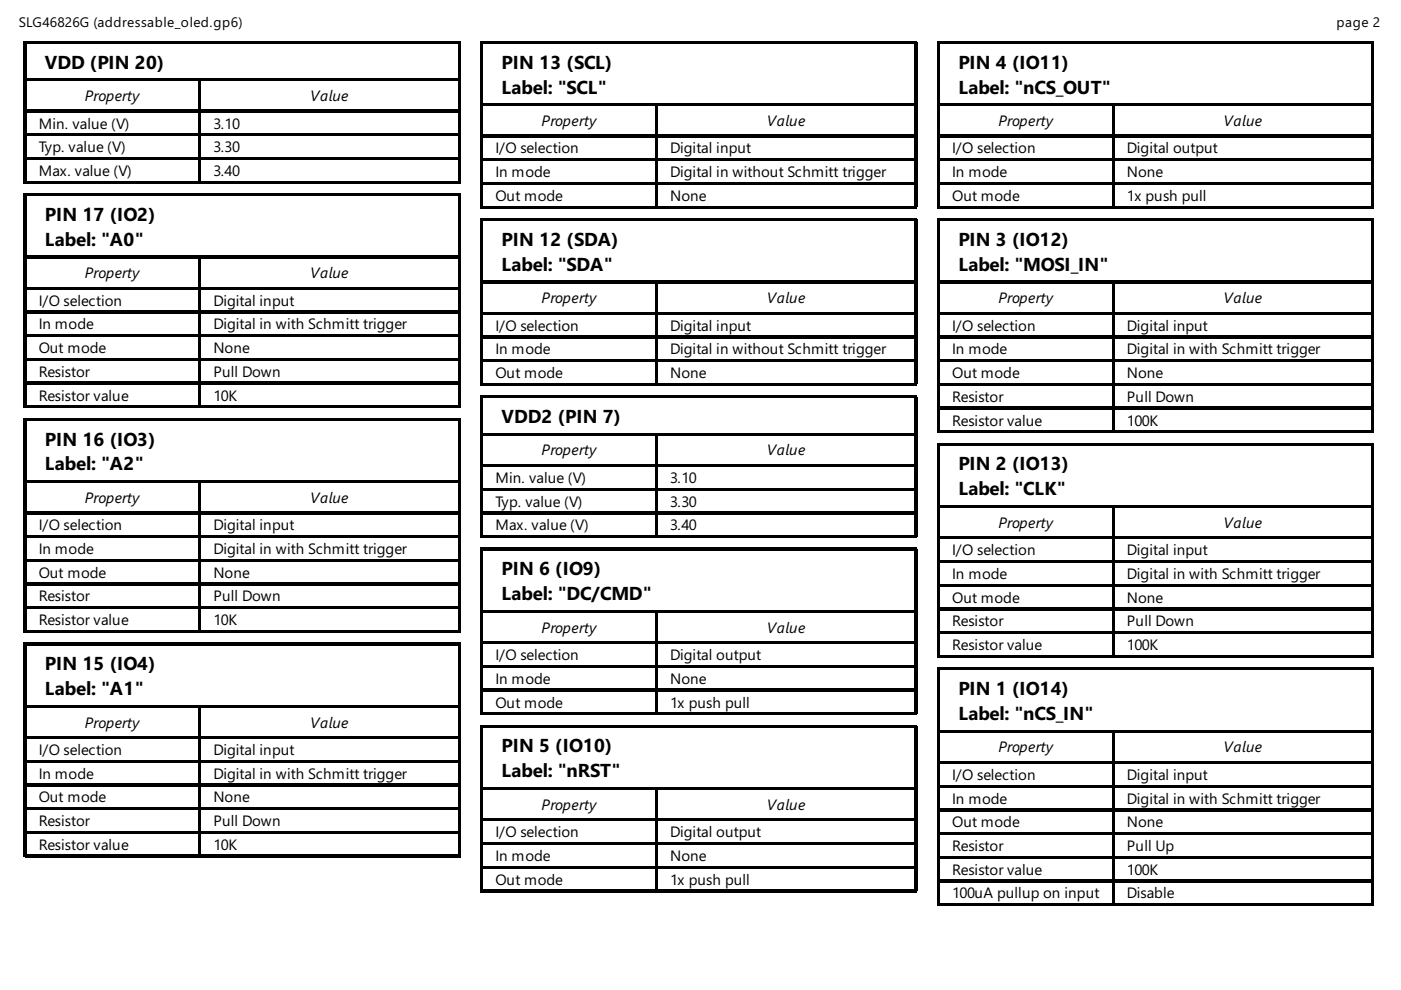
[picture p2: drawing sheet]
<svg xmlns="http://www.w3.org/2000/svg" width="297mm" height="210mm" viewBox="0 0 297 210" stroke-linecap="round" stroke-linejoin="round" font-family="sans-serif">
<defs><g id="words">
<g font-size="4">
<text x="9.5" y="14.6">VDD (PIN 20)</text>
<text x="106.4" y="14.6">PIN 13 (SCL)</text>
<text x="203.2" y="14.6">PIN 4 (IO11)</text>
<text x="106.4" y="19.8">Label: &quot;SCL&quot;</text>
<text x="203.2" y="19.8">Label: &quot;nCS_OUT&quot;</text>
<text x="9.5" y="46.8">PIN 17 (IO2)</text>
<text x="9.5" y="52.1">Label: &quot;A0&quot;</text>
<text x="106.4" y="52.1">PIN 12 (SDA)</text>
<text x="203.2" y="52.1">PIN 3 (IO12)</text>
<text x="106.4" y="57.4">Label: &quot;SDA&quot;</text>
<text x="203.2" y="57.4">Label: &quot;MOSI_IN&quot;</text>
<text x="106.4" y="89.7">VDD2 (PIN 7)</text>
<text x="9.5" y="94.5">PIN 16 (IO3)</text>
<text x="9.5" y="99.7">Label: &quot;A2&quot;</text>
<text x="203.2" y="99.7">PIN 2 (IO13)</text>
<text x="203.2" y="105">Label: &quot;CLK&quot;</text>
<text x="106.4" y="122">PIN 6 (IO9)</text>
<text x="106.4" y="127.3">Label: &quot;DC/CMD&quot;</text>
<text x="9.5" y="142.1">PIN 15 (IO4)</text>
<text x="9.5" y="147.4">Label: &quot;A1&quot;</text>
<text x="203.2" y="147.4">PIN 1 (IO14)</text>
<text x="203.2" y="152.7">Label: &quot;nCS_IN&quot;</text>
<text x="106.4" y="159.5">PIN 5 (IO10)</text>
<text x="106.4" y="164.8">Label: &quot;nRST&quot;</text>
</g>
<g font-size="3.2">
<text x="18" y="21.4">Property</text>
<text x="65.7" y="21.4">Value</text>
<text x="8.2" y="27.3">Min. value (V)</text>
<text x="45.2" y="27.3">3.10</text>
<text x="114.8" y="26.7">Property</text>
<text x="162.6" y="26.7">Value</text>
<text x="211.7" y="26.7">Property</text>
<text x="259.4" y="26.7">Value</text>
<text x="8.2" y="32.3">Typ. value (V)</text>
<text x="45.2" y="32.3">3.30</text>
<text x="105" y="32.5">I/O selection</text>
<text x="142.1" y="32.5">Digital input</text>
<text x="201.9" y="32.5">I/O selection</text>
<text x="238.9" y="32.5">Digital output</text>
<text x="8.2" y="37.3">Max. value (V)</text>
<text x="45.2" y="37.3">3.40</text>
<text x="105" y="37.6">In mode</text>
<text x="142.1" y="37.6">Digital in without Schmitt trigger</text>
<text x="201.9" y="37.6">In mode</text>
<text x="238.9" y="37.6">None</text>
<text x="105" y="42.6">Out mode</text>
<text x="142.1" y="42.6">None</text>
<text x="201.9" y="42.6">Out mode</text>
<text x="238.9" y="42.6">1x push pull</text>
<text x="18" y="59">Property</text>
<text x="65.7" y="59">Value</text>
<text x="8.2" y="64.8">I/O selection</text>
<text x="45.2" y="64.8">Digital input</text>
<text x="114.8" y="64.3">Property</text>
<text x="162.6" y="64.3">Value</text>
<text x="211.7" y="64.3">Property</text>
<text x="259.4" y="64.3">Value</text>
<text x="8.2" y="69.8">In mode</text>
<text x="45.2" y="69.8">Digital in with Schmitt trigger</text>
<text x="105" y="70.1">I/O selection</text>
<text x="142.1" y="70.1">Digital input</text>
<text x="201.9" y="70.1">I/O selection</text>
<text x="238.9" y="70.1">Digital input</text>
<text x="8.2" y="74.9">Out mode</text>
<text x="45.2" y="74.9">None</text>
<text x="105" y="75.1">In mode</text>
<text x="142.1" y="75.1">Digital in without Schmitt trigger</text>
<text x="201.9" y="75.1">In mode</text>
<text x="238.9" y="75.1">Digital in with Schmitt trigger</text>
<text x="8.2" y="79.9">Resistor</text>
<text x="45.2" y="79.9">Pull Down</text>
<text x="105" y="80.2">Out mode</text>
<text x="142.1" y="80.2">None</text>
<text x="201.9" y="80.2">Out mode</text>
<text x="238.9" y="80.2">None</text>
<text x="8.2" y="84.9">Resistor value</text>
<text x="45.2" y="84.9">10K</text>
<text x="201.9" y="85.2">Resistor</text>
<text x="238.9" y="85.2">Pull Down</text>
<text x="201.9" y="90.2">Resistor value</text>
<text x="238.9" y="90.2">100K</text>
<text x="114.8" y="96.6">Property</text>
<text x="162.6" y="96.6">Value</text>
<text x="18" y="106.6">Property</text>
<text x="65.7" y="106.6">Value</text>
<text x="105" y="102.4">Min. value (V)</text>
<text x="105" y="107.4">Typ. value (V)</text>
<text x="142.1" y="102.4">3.10</text>
<text x="142.1" y="107.4">3.30</text>
<text x="8.2" y="112.4">I/O selection</text>
<text x="45.2" y="112.4">Digital input</text>
<text x="105" y="112.4">Max. value (V)</text>
<text x="142.1" y="112.4">3.40</text>
<text x="211.7" y="111.9">Property</text>
<text x="259.4" y="111.9">Value</text>
<text x="8.2" y="117.5">In mode</text>
<text x="45.2" y="117.5">Digital in with Schmitt trigger</text>
<text x="201.9" y="117.7">I/O selection</text>
<text x="238.9" y="117.7">Digital input</text>
<text x="8.2" y="122.5">Out mode</text>
<text x="45.2" y="122.5">None</text>
<text x="201.9" y="122.8">In mode</text>
<text x="238.9" y="122.8">Digital in with Schmitt trigger</text>
<text x="8.2" y="127.5">Resistor</text>
<text x="45.2" y="127.5">Pull Down</text>
<text x="201.9" y="127.8">Out mode</text>
<text x="238.9" y="127.8">None</text>
<text x="8.2" y="132.6">Resistor value</text>
<text x="45.2" y="132.6">10K</text>
<text x="114.8" y="134.1">Property</text>
<text x="162.6" y="134.1">Value</text>
<text x="201.9" y="132.8">Resistor</text>
<text x="201.9" y="137.8">Resistor value</text>
<text x="238.9" y="132.8">Pull Down</text>
<text x="238.9" y="137.8">100K</text>
<text x="105" y="140">I/O selection</text>
<text x="142.1" y="140">Digital output</text>
<text x="105" y="145">In mode</text>
<text x="142.1" y="145">None</text>
<text x="18" y="154.3">Property</text>
<text x="65.7" y="154.3">Value</text>
<text x="105" y="150">Out mode</text>
<text x="142.1" y="150">1x push pull</text>
<text x="8.2" y="160.1">I/O selection</text>
<text x="45.2" y="160.1">Digital input</text>
<text x="211.7" y="159.5">Property</text>
<text x="259.4" y="159.5">Value</text>
<text x="8.2" y="165.1">In mode</text>
<text x="45.2" y="165.1">Digital in with Schmitt trigger</text>
<text x="201.9" y="165.4">I/O selection</text>
<text x="238.9" y="165.4">Digital input</text>
<text x="8.2" y="170.1">Out mode</text>
<text x="45.2" y="170.1">None</text>
<text x="114.8" y="171.7">Property</text>
<text x="162.6" y="171.7">Value</text>
<text x="201.9" y="170.4">In mode</text>
<text x="238.9" y="170.4">Digital in with Schmitt trigger</text>
<text x="8.2" y="175.2">Resistor</text>
<text x="45.2" y="175.2">Pull Down</text>
<text x="105" y="177.5">I/O selection</text>
<text x="142.1" y="177.5">Digital output</text>
<text x="201.9" y="175.4">Out mode</text>
<text x="238.9" y="175.4">None</text>
<text x="8.2" y="180.2">Resistor value</text>
<text x="45.2" y="180.2">10K</text>
<text x="105" y="182.6">In mode</text>
<text x="142.1" y="182.6">None</text>
<text x="201.9" y="180.4">Resistor</text>
<text x="201.9" y="185.5">Resistor value</text>
<text x="238.9" y="180.4">Pull Up</text>
<text x="238.9" y="185.5">100K</text>
<text x="105" y="187.6">Out mode</text>
<text x="142.1" y="187.6">1x push pull</text>
<text x="201.9" y="190.5">100uA pullup on input</text>
<text x="238.9" y="190.5">Disable</text>
</g>
<g font-size="2.9">
<text x="4" y="5.8">SLG46826G (addressable_oled.gp6)</text>
<text x="283.4" y="5.8">page 2</text>
</g>
</g></defs>
<g fill="none" stroke="#000" stroke-width=".26">
<path d="M5.2 8.7v30.2M5.3 8.9h92.3M5.4 9v29.6M5.6 9.1h91.8M5.6 16.8h91.8M5.6 17.1h36.7M42.2 17.2v6.1M42.5 16.9v21.7M42.6 17.1h54.8M97.2 9.3v7.4M97.2 17.2v6.1M97.5 9v29.6"/>
<path d="M102 8.7v35.5M102.1 8.9h92.4M102.3 9v34.9M102.4 9.1h91.8M194.1 9.3v12.7M194.3 9v34.9M198.8 8.7v35.5M199 8.9h92.3M199.1 9v34.9M199.2 9.1h91.8M290.9 9.3v12.7M291.2 9v34.9"/>
<path d="M5.3 38.8h92.3M5.6 23.4h36.7M5.6 23.7h36.7M5.6 28.4h36.7M5.6 28.7h36.7M5.6 33.5h36.7M5.6 33.7h36.7M5.6 38.5h36.7M42.2 23.8v4.5M42.2 28.8v4.5M42.2 33.9v4.5M42.6 23.4h54.8"/>
<path d="M42.6 23.7h54.8M42.6 28.4h54.8M42.6 28.7h54.8M42.6 33.5h54.8M42.6 33.7h54.8M42.6 38.5h54.8M97.2 23.8v4.5M97.2 28.8v4.5M97.2 33.9v4.5M102.4 38.8h36.8M102.4 28.7h36.8M102.4 33.7h36.8"/>
<path d="M102.4 22.1h91.8M102.4 22.4h36.8M102.4 29h36.8M102.4 34h36.8M102.4 39h36.8M139 22.5v6.1M139 29.1v4.5M139 34.1v4.5M139 39.2v4.5M139.3 22.2v21.7M139.4 38.8h54.8M139.4 28.7h54.8"/>
<path d="M139.4 33.7h54.8M139.4 22.4h54.8M139.4 29h54.8M139.4 34h54.8M139.4 39h54.8M194.1 22.5v6.1M194.1 29.1v4.5M194.1 34.1v4.5M194.1 39.2v4.5M199.2 38.8h36.8M199.2 28.7h36.8M199.2 33.7h36.8"/>
<path d="M199.2 22.1h91.8M199.2 22.4h36.8M199.2 29h36.8M199.2 34h36.8M199.2 39h36.8M235.9 22.5v6.1M235.9 29.1v4.5M235.9 34.1v4.5M235.9 39.2v4.5M236.1 22.2v21.7M236.3 38.8h54.7M236.3 28.7h54.7"/>
<path d="M236.3 33.7h54.7M236.3 22.4h54.7M236.3 29h54.7M236.3 34h54.7M236.3 39h54.7M290.9 22.5v6.1M290.9 29.1v4.5M290.9 34.1v4.5M290.9 39.2v4.5M5.2 41v45.5M5.3 41.1h92.3M5.4 41.3v45"/>
<path d="M5.6 41.4h91.8M5.6 54.4h91.8M5.6 54.6h36.7M42.2 54.8v6.1M42.5 54.5v31.8M42.6 54.6h54.8M97.2 41.5v12.7M97.2 54.8v6.1M97.5 41.3v45M102 46.3v35.5M102.1 44.1h92.4M102.1 46.4h92.4"/>
<path d="M102.3 46.6v34.9M102.4 43.8h36.8M102.4 46.7h91.8M102.4 59.7h91.8M102.4 59.9h36.8M139.3 59.8v21.7M139.4 43.8h54.8M139.4 59.9h54.8M194.1 46.8v12.7M194.3 46.6v34.9M198.8 46.3v45.5M199 44.1h92.3"/>
<path d="M199 46.4h92.3M199.1 46.6v44.9M199.2 43.8h36.8M199.2 46.7h91.8M199.2 59.7h91.8M199.2 59.9h36.8M236.1 59.8v31.7M236.3 43.8h54.7M236.3 59.9h54.7M290.9 46.8v12.7M291.2 46.6v44.9M5.6 61h36.7"/>
<path d="M5.6 61.3h36.7M5.6 66h36.7M5.6 66.3h36.7M5.6 71h36.7M5.6 71.3h36.7M5.6 76.1h36.7M5.6 76.3h36.7M42.2 61.4v4.5M42.2 66.4v4.5M42.2 71.4v4.5M42.2 76.5v4.5M42.6 61h54.8"/>
<path d="M42.6 61.3h54.8M42.6 66h54.8M42.6 66.3h54.8M42.6 71h54.8M42.6 71.3h54.8M42.6 76.1h54.8M42.6 76.3h54.8M97.2 61.4v4.5M97.2 66.4v4.5M97.2 71.4v4.5M97.2 76.5v4.5M102.4 66.3h36.8"/>
<path d="M102.4 71.3h36.8M102.4 76.3h36.8M102.4 66.5h36.8M102.4 71.6h36.8M102.4 76.6h36.8M139 60.1v6M139 66.7v4.5M139 71.7v4.5M139 76.7v4.5M139.4 66.3h54.8M139.4 71.3h54.8M139.4 76.3h54.8"/>
<path d="M139.4 66.5h54.8M139.4 71.6h54.8M139.4 76.6h54.8M194.1 60.1v6M194.1 66.7v4.5M194.1 71.7v4.5M194.1 76.7v4.5M199.2 66.3h36.8M199.2 71.3h36.8M199.2 76.3h36.8M199.2 66.5h36.8M199.2 71.6h36.8"/>
<path d="M199.2 76.6h36.8M235.9 60.1v6M235.9 66.7v4.5M235.9 71.7v4.5M235.9 76.7v4.5M236.3 66.3h54.7M236.3 71.3h54.7M236.3 76.3h54.7M236.3 66.5h54.7M236.3 71.6h54.7M236.3 76.6h54.7M290.9 60.1v6"/>
<path d="M290.9 66.7v4.5M290.9 71.7v4.5M290.9 76.7v4.5M5.2 88.6v45.5M5.3 86.4h92.3M5.3 88.8h92.3M5.4 88.9v45M5.6 81.1h36.7M5.6 81.4h36.7M5.6 86.1h36.7M5.6 89h91.8M42.2 81.5v4.5"/>
<path d="M42.6 81.1h54.8M42.6 81.4h54.8M42.6 86.1h54.8M97.2 81.5v4.5M97.2 89.2v12.7M97.5 88.9v45M102 83.9v30.1M102.1 81.6h92.4M102.1 84h92.4M102.3 84.1v29.7M102.4 81.4h36.8M102.4 84.3h91.8"/>
<path d="M102.4 91.9h91.8M102.4 92.2h36.8M102.4 98.6h36.8M102.4 98.8h36.8M139 92.3v6.1M139 99v4.5M139.3 92.1v21.7M139.4 81.4h54.8M139.4 92.2h54.8M139.4 98.6h54.8M139.4 98.8h54.8M194.1 84.4v7.4"/>
<path d="M194.1 92.3v6.1M194.1 99v4.5M194.3 84.1v29.7M198.8 93.9v45.5M199 91.7h92.3M199 94.1h92.3M199.1 94.2v45M199.2 86.4h36.8M199.2 81.4h36.8M199.2 81.6h36.8M199.2 86.7h36.8M199.2 91.4h36.8"/>
<path d="M199.2 94.3h91.8M235.9 81.8v4.5M235.9 86.8v4.5M236.3 86.4h54.7M236.3 81.4h54.7M236.3 81.6h54.7M236.3 86.7h54.7M236.3 91.4h54.7M290.9 81.8v4.5M290.9 86.8v4.5M290.9 94.5v12.7M291.2 94.2v45"/>
<path d="M5.6 102h91.8M5.6 102.3h36.7M5.6 108.6h36.7M5.6 108.9h36.7M5.6 113.6h36.7M5.6 113.9h36.7M5.6 118.7h36.7M5.6 118.9h36.7M42.2 102.4v6.1M42.2 109v4.5M42.2 114v4.5M42.2 119.1v4.5"/>
<path d="M42.5 102.1v31.8M42.6 102.3h54.8M42.6 108.6h54.8M42.6 108.9h54.8M42.6 113.6h54.8M42.6 113.9h54.8M42.6 118.7h54.8M42.6 118.9h54.8M97.2 102.4v6.1M97.2 109v4.5M97.2 114v4.5M97.2 119.1v4.5"/>
<path d="M102 116.2v35.4M102.1 113.9h92.4M102.1 116.3h92.4M102.3 116.4v34.9M102.4 108.6h36.8M102.4 108.9h36.8M102.4 113.6h36.8M102.4 103.6h36.8M102.4 103.8h36.8M102.4 116.5h91.8M139 104v4.5M139 109v4.5"/>
<path d="M139.4 108.6h54.8M139.4 108.9h54.8M139.4 113.6h54.8M139.4 103.6h54.8M139.4 103.8h54.8M194.1 104v4.5M194.1 109v4.5M194.1 116.7v12.7M194.3 116.4v34.9M199.2 113.9h36.8M199.2 118.9h36.8M199.2 107.3h91.8"/>
<path d="M199.2 107.6h36.8M199.2 114.2h36.8M199.2 119.2h36.8M235.9 107.7v6.1M235.9 114.3v4.5M235.9 119.3v4.5M236.1 107.4v31.8M236.3 113.9h54.7M236.3 118.9h54.7M236.3 107.6h54.7M236.3 114.2h54.7M236.3 119.2h54.7"/>
<path d="M290.9 107.7v6.1M290.9 114.3v4.5M290.9 119.3v4.5M5.2 136.3v45.5M5.3 134h92.3M5.3 136.4h92.3M5.4 136.5v45M5.6 123.7h36.7M5.6 124h36.7M5.6 128.7h36.7M5.6 129h36.7M5.6 133.7h36.7"/>
<path d="M5.6 136.7h91.8M42.2 124.1v4.5M42.2 129.1v4.5M42.6 123.7h54.8M42.6 124h54.8M42.6 128.7h54.8M42.6 129h54.8M42.6 133.7h54.8M97.2 124.1v4.5M97.2 129.1v4.5M97.2 136.8v12.7M97.5 136.5v45"/>
<path d="M102.4 136.4h36.8M102.4 129.5h91.8M102.4 129.8h36.8M102.4 136.1h36.8M139 129.9v6.1M139 136.5v4.5M139.3 129.6v21.7M139.4 136.4h54.8M139.4 129.8h54.8M139.4 136.1h54.8M194.1 129.9v6.1M194.1 136.5v4.5"/>
<path d="M199 139.3h92.3M199.2 134h36.8M199.2 124h36.8M199.2 129h36.8M199.2 124.2h36.8M199.2 129.2h36.8M199.2 134.3h36.8M199.2 139h36.8M235.9 124.4v4.5M235.9 129.4v4.5M235.9 134.4v4.5M236.3 134h54.7"/>
<path d="M236.3 124h54.7M236.3 129h54.7M236.3 124.2h54.7M236.3 129.2h54.7M236.3 134.3h54.7M236.3 139h54.7M290.9 124.4v4.5M290.9 129.4v4.5M290.9 134.4v4.5M5.6 149.6h91.8M5.6 149.9h36.7M5.6 156.2h36.7"/>
<path d="M5.6 156.5h36.7M42.2 150v6.1M42.2 156.6v4.5M42.5 149.8v31.7M42.6 149.9h54.8M42.6 156.2h54.8M42.6 156.5h54.8M97.2 150v6.1M97.2 156.6v4.5M102 153.7v35.5M102.1 151.5h92.4M102.1 153.9h92.4"/>
<path d="M102.3 154v34.9M102.4 141.2h36.8M102.4 141.4h36.8M102.4 146.2h36.8M102.4 146.4h36.8M102.4 151.2h36.8M102.4 154.1h91.8M139 141.6v4.4M139 146.6v4.5M139.4 141.2h54.8M139.4 141.4h54.8M139.4 146.2h54.8"/>
<path d="M139.4 146.4h54.8M139.4 151.2h54.8M194.1 141.6v4.4M194.1 146.6v4.5M194.1 154.3v12.7M194.3 154v34.9M198.8 141.6v50.5M199 141.7h92.3M199.1 141.8v50M199.2 141.9h91.8M199.2 154.9h91.8M199.2 155.2h36.8"/>
<path d="M235.9 155.3v6.1M236.1 155v36.8M236.3 155.2h54.7M290.9 142.1v12.7M290.9 155.3v6.1M291.2 141.8v50M5.6 161.3h36.7M5.6 161.5h36.7M5.6 166.3h36.7M5.6 166.6h36.7M5.6 171.3h36.7M5.6 171.6h36.7"/>
<path d="M5.6 176.3h36.7M5.6 176.6h36.7M42.2 161.7v4.5M42.2 166.7v4.5M42.2 171.7v4.5M42.2 176.7v4.5M42.6 161.3h54.8M42.6 161.5h54.8M42.6 166.3h54.8M42.6 166.6h54.8M42.6 171.3h54.8M42.6 171.6h54.8"/>
<path d="M42.6 176.3h54.8M42.6 176.6h54.8M97.2 161.7v4.5M97.2 166.7v4.5M97.2 171.7v4.5M97.2 176.7v4.5M102.4 167.1h91.8M102.4 167.3h36.8M102.4 173.7h36.8M102.4 174h36.8M102.4 178.7h36.8M102.4 179h36.8"/>
<path d="M139 167.5v6.1M139 174.1v4.5M139 179.1v4.5M139.3 167.2v21.7M139.4 167.3h54.8M139.4 173.7h54.8M139.4 174h54.8M139.4 178.7h54.8M139.4 179h54.8M194.1 167.5v6.1M194.1 174.1v4.5M194.1 179.1v4.5"/>
<path d="M199.2 161.5h36.8M199.2 166.6h36.8M199.2 171.6h36.8M199.2 176.6h36.8M199.2 161.8h36.8M199.2 166.8h36.8M199.2 171.8h36.8M199.2 176.9h36.8M235.9 161.9v4.5M235.9 167v4.4M235.9 172v4.5M235.9 177v4.5"/>
<path d="M236.3 161.5h54.7M236.3 166.6h54.7M236.3 171.6h54.7M236.3 176.6h54.7M236.3 161.8h54.7M236.3 166.8h54.7M236.3 171.8h54.7M236.3 176.9h54.7M290.9 161.9v4.5M290.9 167v4.4M290.9 172v4.5M290.9 177v4.5"/>
<path d="M5.3 181.6h92.3M5.6 181.4h36.7M42.6 181.4h54.8M102.1 189h92.4M102.4 183.8h36.8M102.4 184h36.8M102.4 188.8h36.8M139 184.1v4.5M139.4 183.8h54.8M139.4 184h54.8M139.4 188.8h54.8M194.1 184.1v4.5"/>
<path d="M199 192h92.3M199.2 181.6h36.8M199.2 181.9h36.8M199.2 186.7h36.8M199.2 186.9h36.8M199.2 191.7h36.8M235.9 182v4.5M235.9 187.1v4.5M236.3 181.6h54.7M236.3 181.9h54.7M236.3 186.7h54.7M236.3 186.9h54.7"/>
<path d="M236.3 191.7h54.7M290.9 182v4.5M290.9 187.1v4.5"/>
</g>
<use href="#words"/>
</svg>
